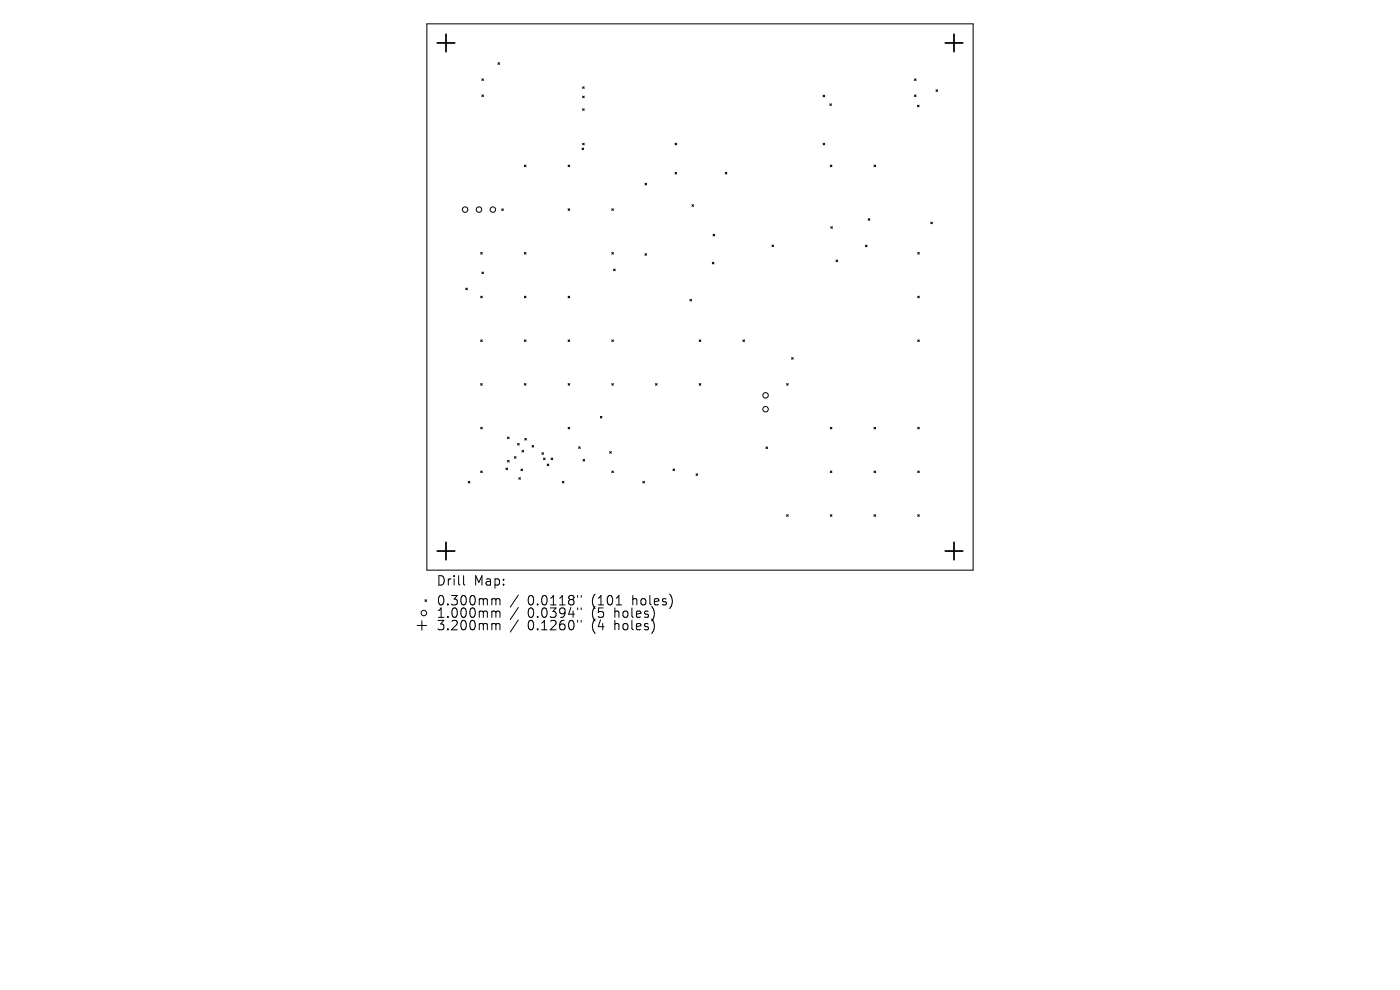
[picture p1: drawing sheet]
<svg xmlns="http://www.w3.org/2000/svg" width="297mm" height="210mm" viewBox="0 0 297 210" stroke-linecap="round" stroke-linejoin="round" font-family="sans-serif">
<defs><g id="words">
<g font-size="2.8">
<text x="92.5" y="124.5">Drill</text>
<text x="100.5" y="124.5">Map:</text>
<text x="92.5" y="128.7">0.300mm</text>
<text x="92.5" y="131.3">1.000mm</text>
<text x="111.9" y="128.7">0.0118&quot;</text>
<text x="111.9" y="131.3">0.0394&quot;</text>
<text x="125.7" y="128.7">(101</text>
<text x="125.7" y="131.3">(5</text>
<text x="130.6" y="131.3">holes)</text>
<text x="134.4" y="128.7">holes)</text>
<text x="92.5" y="134">3.200mm</text>
<text x="111.9" y="134">0.1260&quot;</text>
<text x="125.7" y="134">(4</text>
<text x="130.6" y="134">holes)</text>
</g>
</g></defs>
<g fill="none" stroke="#000" stroke-width=".21">
<path d="M90.6 5.1h115.8v115.8h-115.8zM102.2 16.7l.4 .4M102.6 16.7l-.4 .4M105.6 13.3l.4 .4M106 13.3l-.4 .4M123.6 18.4l.3 .4M123.9 18.4l-.3 .4M194 16.7l.3 .4M194.3 16.7l-.3 .4M198.6 19l.3 .4M198.9 19l-.3 .4M102.2 20.1l.4 .4"/>
<path d="M102.6 20.1l-.4 .4M111.2 35l.4 .4M111.6 35l-.4 .4M120.5 35l.4 .4M120.9 35l-.4 .4M123.5 31.4l.3 .4M123.6 20.4l.3 .3M123.6 23.1l.3 .3M123.6 30.4l.3 .3M123.8 31.4l-.3 .4M123.9 20.4l-.3 .3M123.9 23.1l-.3 .3"/>
<path d="M123.9 30.4l-.3 .3M136.8 38.9l.4 .3M137.2 38.9l-.4 .3M143.2 30.4l.4 .3M143.2 36.6l.4 .3M143.6 30.4l-.4 .3M143.6 36.6l-.4 .3M153.9 36.6l.3 .3M154.2 36.6l-.3 .3M174.6 20.2l.4 .3M174.6 30.4l.4 .3M175 20.2l-.4 .3"/>
<path d="M175 30.4l-.4 .3M176 22l.4 .4M176.1 35l.4 .4M176.4 22l-.4 .4M176.5 35l-.4 .4M185.4 35l.4 .4M185.8 35l-.4 .4M194 20.1l.3 .4M194.3 20.1l-.3 .4M194.6 22.3l.4 .4M195 22.3l-.4 .4M102 53.6l.3 .3"/>
<path d="M102.2 57.7l.4 .4M102.3 53.6l-.3 .3M102.6 57.7l-.4 .4M106.4 44.3l.4 .4M106.8 44.3l-.4 .4M111.2 53.6l.4 .3M111.6 53.6l-.4 .3M120.5 44.3l.4 .3M120.9 44.3l-.4 .3M129.8 44.3l.3 .3M129.8 53.6l.3 .3M130.1 44.3l-.3 .3"/>
<path d="M130.1 53.6l-.3 .3M130.2 57.1l.3 .3M130.5 57.1l-.3 .3M136.8 53.8l.4 .4M137.2 53.8l-.4 .4M146.8 43.4l.3 .4M147.1 43.4l-.3 .4M151.1 55.6l.4 .4M151.3 49.7l.3 .3M151.5 55.6l-.4 .4M151.6 49.7l-.3 .3M163.8 52l.3 .3"/>
<path d="M164.1 52l-.3 .3M176.2 48.1l.4 .3M176.6 48.1l-.4 .3M177.4 55.2l.3 .3M177.7 55.2l-.3 .3M183.6 52l.3 .3M183.9 52l-.3 .3M184.2 46.4l.3 .3M184.5 46.4l-.3 .3M194.7 53.6l.3 .3M195 53.6l-.3 .3M197.5 47.1l.3 .4"/>
<path d="M197.8 47.1l-.3 .4M98.8 61.1l.4 .4M99.2 61.1l-.4 .4M102 62.8l.3 .4M102 72.1l.3 .3M102.3 62.8l-.3 .4M102.3 72.1l-.3 .3M111.2 62.8l.4 .4M111.2 72.1l.4 .3M111.6 62.8l-.4 .4M111.6 72.1l-.4 .3M120.5 62.8l.4 .4"/>
<path d="M120.5 72.1l.4 .3M120.9 62.8l-.4 .4M120.9 72.1l-.4 .3M129.8 72.1l.3 .3M130.1 72.1l-.3 .3M146.4 63.5l.3 .3M146.7 63.5l-.3 .3M148.3 72.1l.4 .3M148.7 72.1l-.4 .3M157.6 72.1l.3 .3M157.9 72.1l-.3 .3M167.9 75.9l.4 .3"/>
<path d="M168.3 75.9l-.4 .3M194.7 62.8l.3 .4M194.7 72.1l.3 .3M195 72.1l-.3 .3M195 62.8l-.3 .4M102 81.4l.3 .3M102 90.6l.3 .4M102 99.9l.3 .4M102.3 81.4l-.3 .3M102.3 90.6l-.3 .4M102.3 99.9l-.3 .4M107.3 99.3l.4 .3"/>
<path d="M107.7 92.7l.3 .4M107.7 97.7l.3 .3M107.7 99.3l-.4 .3M108 92.7l-.3 .4M108 97.7l-.3 .3M109.1 96.9l.4 .3M109.5 96.9l-.4 .3M109.8 94.1l.4 .3M110.2 94.1l-.4 .3M110.5 99.5l.4 .3M110.7 95.5l.4 .4M110.9 99.5l-.4 .3"/>
<path d="M111.1 95.5l-.4 .4M111.2 81.4l.4 .3M111.3 93l.4 .3M111.6 81.4l-.4 .3M111.7 93l-.4 .3M112.9 94.5l.3 .3M113.2 94.5l-.3 .3M115 96l.3 .4M115.3 96l-.3 .4M115.3 97.2l.4 .3M115.7 97.2l-.4 .3M116.1 98.4l.3 .4"/>
<path d="M116.4 98.4l-.3 .4M116.9 97.2l.4 .3M117.3 97.2l-.4 .3M120.5 81.4l.4 .3M120.5 90.6l.4 .4M120.9 81.4l-.4 .3M120.9 90.6l-.4 .4M122.8 94.8l.3 .3M123.1 94.8l-.3 .3M123.7 97.5l.3 .3M124 97.5l-.3 .3M127.4 88.3l.3 .4"/>
<path d="M127.7 88.3l-.3 .4M129.3 95.8l.4 .3M129.7 95.8l-.4 .3M129.8 81.4l.3 .3M129.8 99.9l.3 .4M130.1 81.4l-.3 .3M130.1 99.9l-.3 .4M139.1 81.4l.3 .3M139.4 81.4l-.3 .3M142.8 99.5l.3 .3M143.1 99.5l-.3 .3M148.3 81.4l.4 .3"/>
<path d="M148.7 81.4l-.4 .3M162.5 94.8l.3 .4M162.8 94.8l-.3 .4M166.9 81.4l.3 .3M167.2 81.4l-.3 .3M176.1 90.6l.4 .4M176.1 99.9l.4 .4M176.5 99.9l-.4 .4M176.5 90.6l-.4 .4M185.4 99.9l.4 .4M185.4 90.6l.4 .4M185.8 90.6l-.4 .4"/>
<path d="M185.8 99.9l-.4 .4M194.7 99.9l.3 .4M194.7 90.6l.3 .4M195 90.6l-.3 .4M195 99.9l-.3 .4M99.3 102.1l.4 .4M99.7 102.1l-.4 .4M110.1 101.3l.3 .4M110.4 101.3l-.3 .4M119.3 102.1l.3 .4M119.6 102.1l-.3 .4M136.4 102.1l.3 .4"/>
<path d="M136.7 102.1l-.3 .4M147.7 100.5l.3 .3M148 100.5l-.3 .3M166.9 109.2l.3 .3M167.2 109.2l-.3 .3M176.1 109.2l.4 .3M176.5 109.2l-.4 .3M185.4 109.2l.4 .3M185.8 109.2l-.4 .3M194.7 109.2l.3 .3M195 109.2l-.3 .3M88.5 132.7h2"/>
<path d="M89.5 131.7v2M90.2 127.2l.3 .4M90.5 127.2l-.3 .4M98.3 122.1v1.7l.3 .3M104.6 127h.3l.3 .3M104.6 129.6h.3l.3 .3M104.6 132.3h.3l.3 .3M105.2 127.3l.3-.3 .5 .1 .1 1.2M105.2 127.3v1M105.2 129.9v1.1M105.2 132.6v1M105.2 129.9l.3-.3 .5 .1 .1 1.3"/>
<path d="M105.2 132.6l.3-.3 .5 .1 .1 1.2M110 126.2l-1.8 2.6M110 128.9l-1.8 2.5M110 131.5l-1.8 2.6M122.5 126.3v.4M122.5 129v.3M122.5 131.6v.4M123.3 126.3v.4M123.3 129v.3M123.3 131.6v.4M130.7 128.3h1.2"/>
<circle cx="98.7" cy="44.5" r=".58"/>
<circle cx="101.6" cy="44.5" r=".58"/>
<circle cx="104.6" cy="44.5" r=".58"/>
<circle cx="162.4" cy="86.8" r=".58"/>
<circle cx="162.4" cy="83.9" r=".58"/>
<circle cx="89.9" cy="130" r=".58"/>
</g>
<path d="M92.8 9.1h3.7M94.6 7.3v3.7M200.5 9.1h3.7M202.4 7.3v3.7M92.8 116.9h3.7M94.6 115v3.7M200.5 116.9h3.7M202.4 115v3.7" fill="none" stroke="#000" stroke-width=".37"/>
<use href="#words"/>
</svg>
